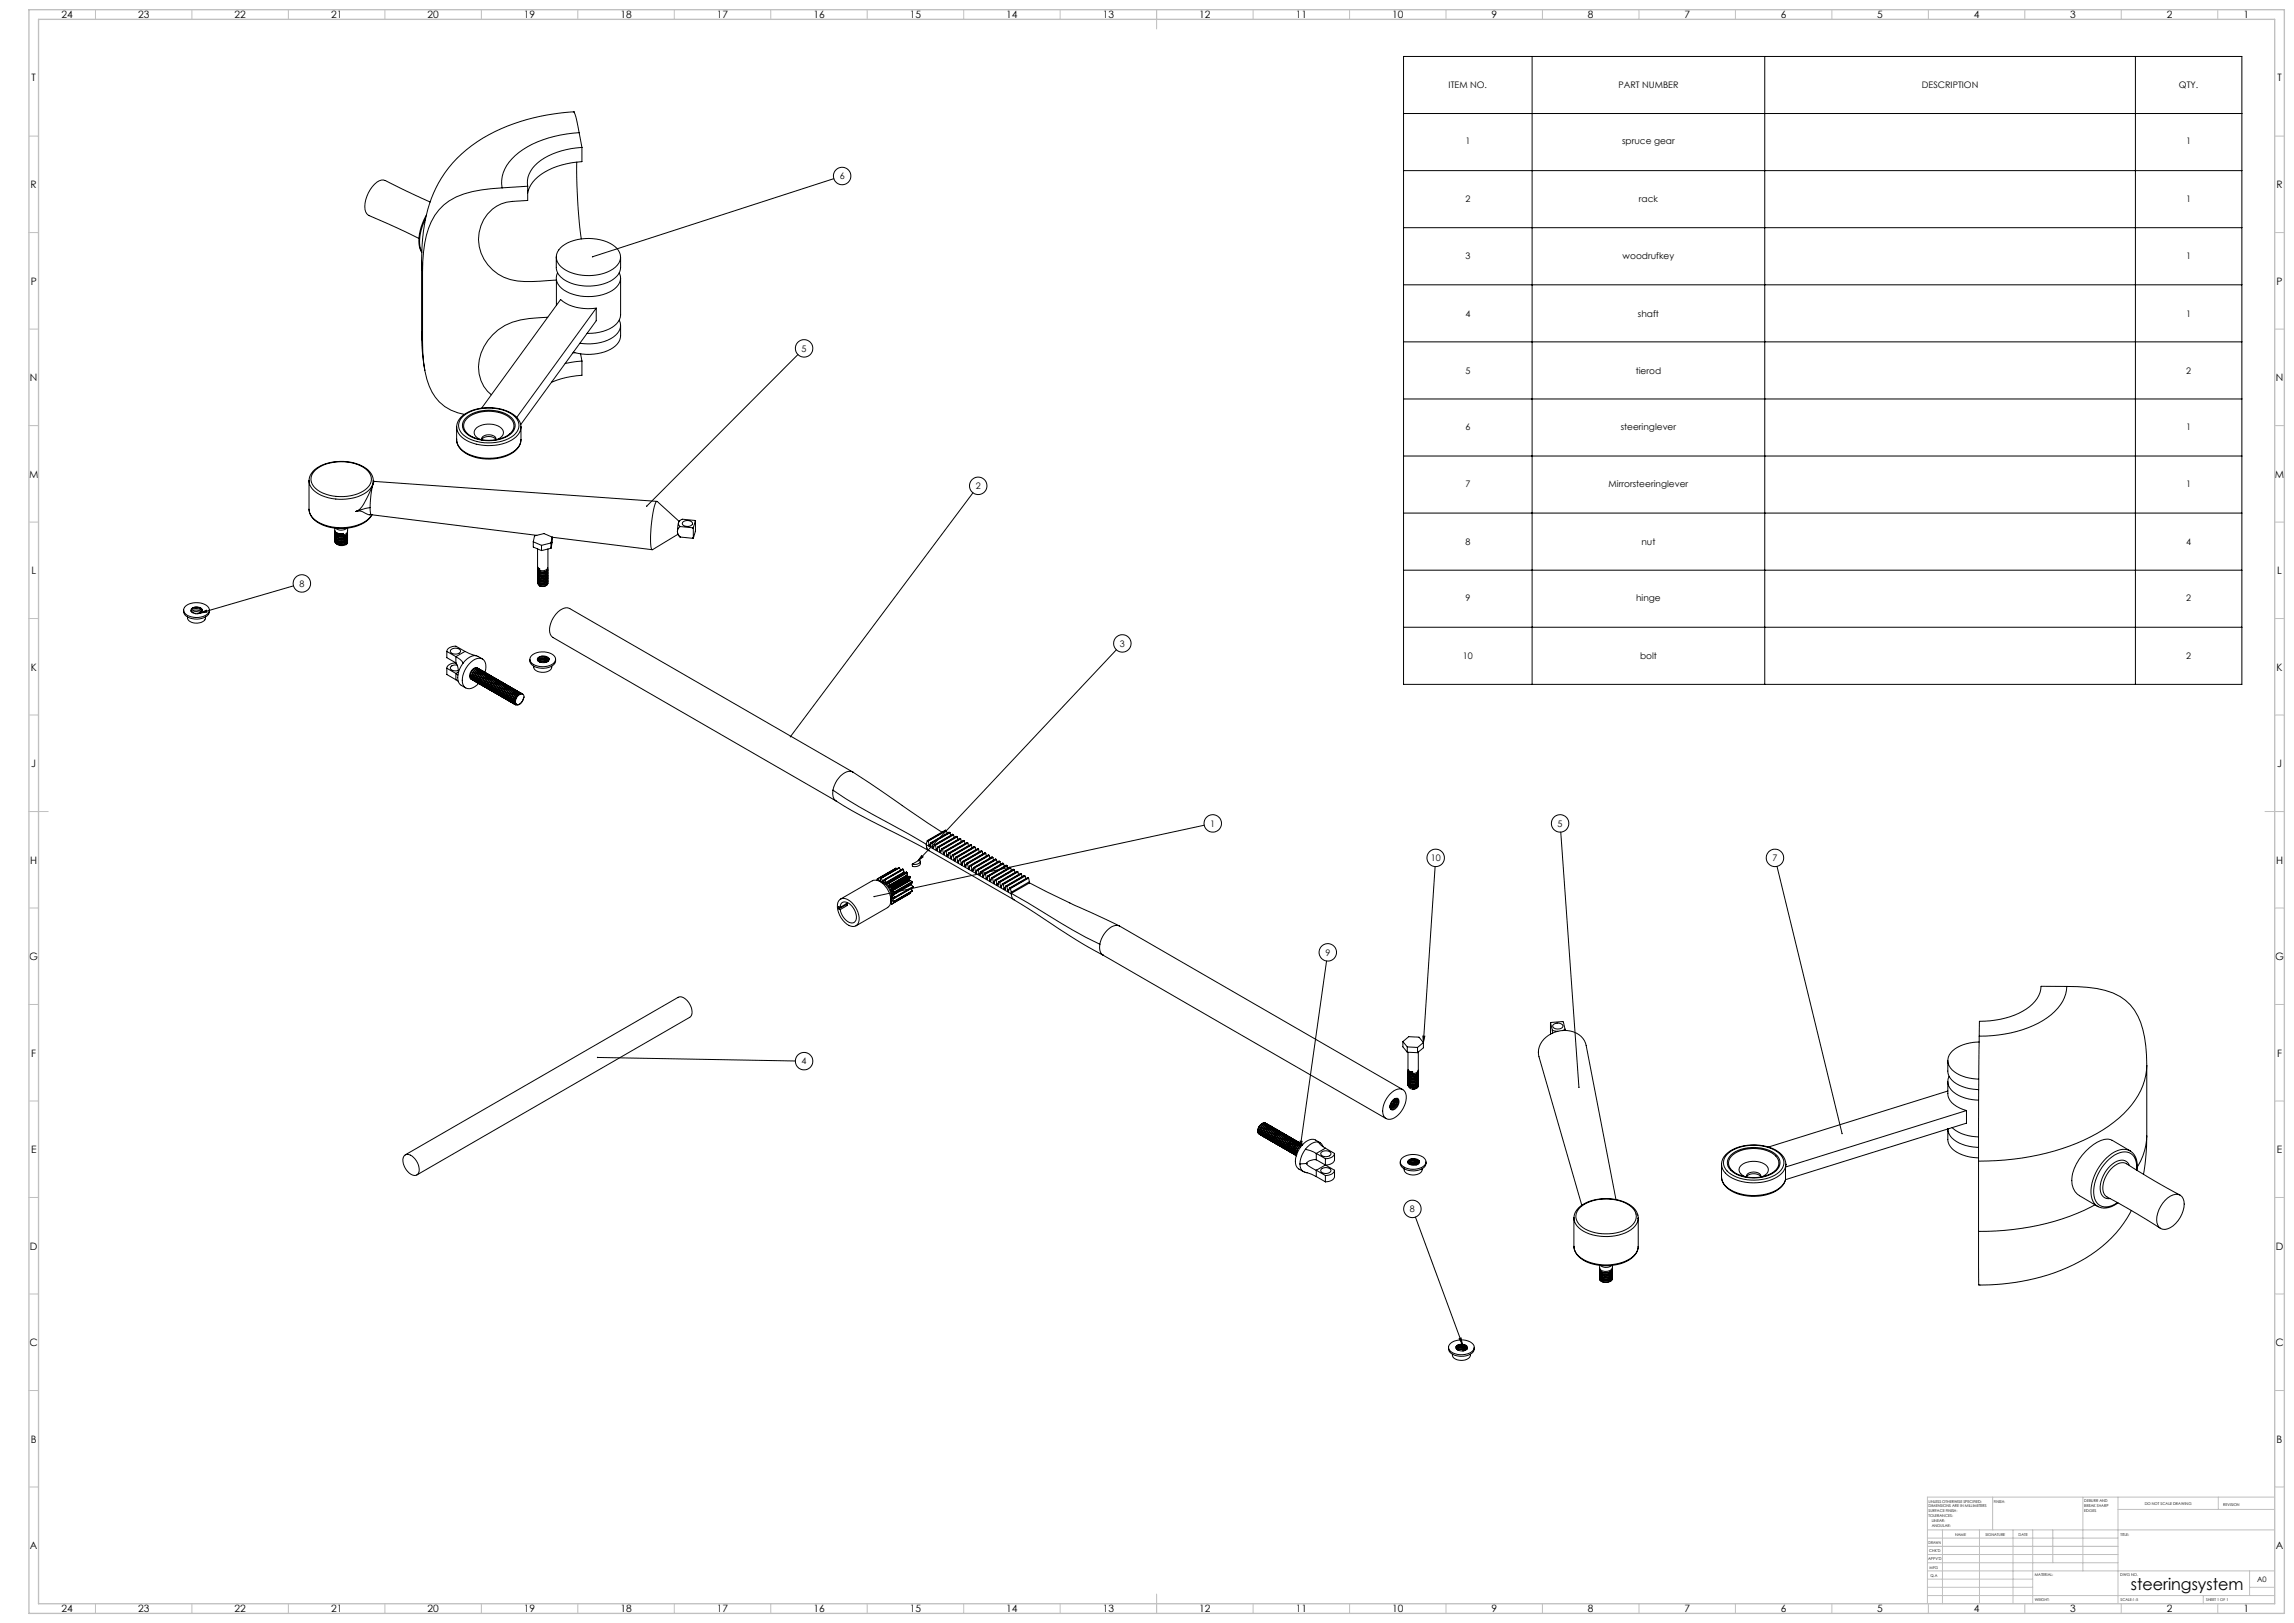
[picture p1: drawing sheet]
<svg xmlns="http://www.w3.org/2000/svg" width="1189mm" height="841mm" viewBox="0 0 1189 841" stroke-linecap="round" stroke-linejoin="round" font-family="sans-serif">
<defs><g id="words">
<text font-size="8.5" x="1104" y="824">steeringsystem</text>
<g font-size="5.3">
<text x="32" y="10">24</text>
<text x="72" y="10">23</text>
<text x="122" y="10">22</text>
<text x="172" y="10">21</text>
<text x="222" y="10">20</text>
<text x="272" y="10">19</text>
<text x="322" y="10">18</text>
<text x="372" y="10">17</text>
<text x="422" y="10">16</text>
<text x="472" y="10">15</text>
<text x="522" y="10">14</text>
<text x="572" y="10">13</text>
<text x="622" y="10">12</text>
<text x="672" y="10">11</text>
<text x="722" y="10">10</text>
<text x="773" y="10">9</text>
<text x="823" y="10">8</text>
<text x="873" y="10">7</text>
<text x="923" y="10">6</text>
<text x="973" y="10">5</text>
<text x="1023" y="10">4</text>
<text x="1073" y="10">3</text>
<text x="1123" y="10">2</text>
<text x="1163" y="10">1</text>
<text x="16" y="42">T</text>
<text x="1180" y="42">T</text>
<text x="16" y="98">R</text>
<text x="1180" y="98">R</text>
<text x="16" y="148">P</text>
<text x="1180" y="148">P</text>
<text x="16" y="198">N</text>
<text x="1180" y="198">N</text>
<text x="15" y="248">M</text>
<text x="1179" y="248">M</text>
<text x="16" y="298">L</text>
<text x="1180" y="298">L</text>
<text x="16" y="348">K</text>
<text x="1180" y="348">K</text>
<text x="16" y="398">J</text>
<text x="1180" y="398">J</text>
<text x="16" y="448">H</text>
<text x="1180" y="448">H</text>
<text x="15" y="498">G</text>
<text x="1179" y="498">G</text>
<text x="16" y="548">F</text>
<text x="1180" y="548">F</text>
<text x="16" y="598">E</text>
<text x="1180" y="598">E</text>
<text x="16" y="648">D</text>
<text x="1180" y="648">D</text>
<text x="15" y="698">C</text>
<text x="1179" y="698">C</text>
<text x="16" y="748">B</text>
<text x="1180" y="748">B</text>
<text x="16" y="803">A</text>
<text x="1180" y="803">A</text>
<text x="32" y="836">24</text>
<text x="72" y="836">23</text>
<text x="122" y="836">22</text>
<text x="172" y="836">21</text>
<text x="222" y="836">20</text>
<text x="272" y="836">19</text>
<text x="322" y="836">18</text>
<text x="372" y="836">17</text>
<text x="422" y="836">16</text>
<text x="472" y="836">15</text>
<text x="522" y="836">14</text>
<text x="572" y="836">13</text>
<text x="622" y="836">12</text>
<text x="672" y="836">11</text>
<text x="722" y="836">10</text>
<text x="773" y="836">9</text>
<text x="823" y="836">8</text>
<text x="873" y="836">7</text>
<text x="923" y="836">6</text>
<text x="973" y="836">5</text>
<text x="1023" y="836">4</text>
<text x="1073" y="836">3</text>
<text x="1123" y="836">2</text>
<text x="1163" y="836">1</text>
</g>
<g font-size="4.7">
<text x="751" y="46">ITEM NO.</text>
<text x="839" y="46">PART NUMBER</text>
<text x="996" y="46">DESCRIPTION</text>
<text x="1129" y="46">QTY.</text>
<text x="760" y="75">1</text>
<text x="841" y="75">spruce gear</text>
<text x="1133" y="75">1</text>
<text x="435" y="93">6</text>
<text x="760" y="105">2</text>
<text x="849" y="105">rack</text>
<text x="1133" y="105">1</text>
<text x="760" y="134">3</text>
<text x="841" y="134">woodrufkey</text>
<text x="1133" y="134">1</text>
<text x="760" y="164">4</text>
<text x="849" y="164">shaft</text>
<text x="1133" y="164">1</text>
<text x="415" y="182">5</text>
<text x="760" y="194">5</text>
<text x="848" y="194">tierod</text>
<text x="1133" y="194">2</text>
<text x="760" y="223">6</text>
<text x="840" y="223">steeringlever</text>
<text x="1133" y="223">1</text>
<text x="506" y="253">2</text>
<text x="760" y="252">7</text>
<text x="834" y="252">Mirrorsteeringlever</text>
<text x="1133" y="252">1</text>
<text x="760" y="282">8</text>
<text x="851" y="282">nut</text>
<text x="1133" y="282">4</text>
<text x="155" y="304">8</text>
<text x="760" y="311">9</text>
<text x="848" y="311">hinge</text>
<text x="1133" y="311">2</text>
<text x="580" y="335">3</text>
<text x="758" y="341">10</text>
<text x="850" y="341">bolt</text>
<text x="1133" y="341">2</text>
<text x="627" y="428">1</text>
<text x="807" y="428">5</text>
<text x="742" y="446">10</text>
<text x="919" y="446">7</text>
<text x="687" y="495">9</text>
<text x="415" y="551">4</text>
<text x="731" y="628">8</text>
</g>
<text font-size="3.9" x="1170" y="820">A0</text>
<g font-size="2">
<text x="1000" y="779">UNLESS OTHERWISE SPECIFIED:</text>
<text x="1033" y="779">FINISH:</text>
<text x="1080" y="778">DEBURR AND</text>
<text x="1112" y="780">DO NOT SCALE DRAWING</text>
<text x="1000" y="781">DIMENSIONS ARE IN MILLIMETERS</text>
<text x="1000" y="784">SURFACE FINISH:</text>
<text x="1080" y="781">BREAK SHARP</text>
<text x="1080" y="783">EDGES</text>
<text x="1152" y="780">REVISION</text>
<text x="1000" y="786">TOLERANCES:</text>
<text x="1001" y="789">LINEAR:</text>
<text x="1001" y="791">ANGULAR:</text>
<text x="1013" y="796">NAME</text>
<text x="1029" y="796">SIGNATURE</text>
<text x="1046" y="796">DATE</text>
<text x="1099" y="796">TITLE:</text>
<text x="1000" y="800">DRAWN</text>
<text x="999" y="808">APPV'D</text>
<text x="1000" y="804">CHK'D</text>
<text x="1000" y="813">MFG</text>
<text x="1001" y="817">Q.A</text>
<text x="1055" y="817">MATERIAL:</text>
<text x="1099" y="817">DWG NO.</text>
<text x="1055" y="830">WEIGHT:</text>
<text x="1099" y="830">SCALE:1:5</text>
<text x="1143" y="830">SHEET 1 OF 1</text>
</g>
</g></defs>
<g fill="none" stroke="#000" stroke-width=".52">
<path d="M727 29h435v326h-435zM794 29v326M915 29v326M1107 29v326M297 58l2 3 1 8M298 58a94 94 0 0 0-61 24 70 70 0 0 0-18 51v2M727 59h435M300 69a50 50 0 0 0-36 15l-2 4-2 4v5M300 69l2 7M302 76a34 34 0 0 0-27 13l-1 3v4M302 76v8a34 34 0 0 0-27 12l-1 4M260 97a51 51 0 0 0-30 9 39 39 0 0 0-11 29v6"/>
<path d="M274 96v8a26 26 0 0 0-19 4 21 21 0 0 0-6 23 21 21 0 0 0 19 15h8l12-1M274 96l-14 1M299 84l1 24 1 16M432 93l-125 40M727 88h435M221 113a21 21 0 0 0-2 18M221 112a21 21 0 0 0-2 19M223 105l-21-10a6 6 0 0 0-9 2 14 14 0 0 0-3 14l27 13M727 118h435M219 135v6M219 135v37M288 133v6a11 11 0 0 0 10 8 22 22 0 0 0 23-5 13 13 0 0 0 1-9"/>
<path d="M290 128a24 24 0 0 1 30 1 7 7 0 0 1-4 11 24 24 0 0 1-26-3 6 6 0 0 1 0-9zM219 141v36M288 145v13M289 141l-1 4M309 160a23 23 0 0 1-18-5l-41 57M309 160l-41 56M309 160v6l-39 54M321 141a7 7 0 0 1-5 10 24 24 0 0 1-26-3l-2-3M322 144v19a11 11 0 0 1-9 9l-9 1M727 148h435M219 172v10l1 10M219 172v5"/>
<path d="M219 177a50 50 0 0 0 7 29 23 23 0 0 0 15 9M284 164a42 42 0 0 0-26 7 22 22 0 0 0-5 32l2 2M321 166a7 7 0 0 1-5 10 26 26 0 0 1-15 2M322 169a13 13 0 0 1-1 8 22 22 0 0 1-24 6M727 177h435M298 183h-1M301 183l1 4M302 187l-9 1M302 187v7l-8 2-8 2M414 184l-79 78M240 216a23 23 0 0 1 27 0 7 7 0 0 1-3 11 23 23 0 0 1-25-3 6 6 0 0 1 1-8zM242 216a19 19 0 0 1 24 1 6 6 0 0 1-4 10 19 19 0 0 1-21-4l-1-2v-2z"/>
<path d="M242 217a18 18 0 0 1 24 1 6 6 0 0 1-4 8 18 18 0 0 1-21-3l-1-3zM727 207h435M237 221a11 11 0 0 0 10 9 21 21 0 0 0 22-6l1-3v7M237 221v7a11 11 0 0 0 9 8 22 22 0 0 0 23-5l1-3M237 228a11 11 0 0 0 10 9 22 22 0 0 0 22-5l1-4M249 228a4 4 0 0 1-3-4 4 4 0 0 1 3-3 10 10 0 0 1 12 2l-1 3-2 2M250 228a5 5 0 0 1 7 0 4 4 0 0 0-7-2v2M270 221a11 11 0 0 0-10-9 22 22 0 0 0-22 5l-1 4M727 236h435M160 249a11 11 0 0 0 10 9 22 22 0 0 0 23-6v-3h1M160 249v15M160 249a11 11 0 0 1 11-9 21 21 0 0 1 21 5l1 3v3"/>
<path d="M164 243a23 23 0 0 1 27 1 6 6 0 0 1-3 10 22 22 0 0 1-25-2 6 6 0 0 1 1-9zM193 251l-1 12M193 251l1-2 147 11M193 251v1a36 36 0 0 1-7 12l-2 1M341 260a5 5 0 0 0-2 5 43 43 0 0 0-1 20l13-8M341 260l11 10M504 255l-94 127M160 264a11 11 0 0 0 10 9 22 22 0 0 0 23-6 21 21 0 0 1-24 6 10 10 0 0 1-9-9zM173 274v1M173 276h.1M173 277h.1M173 278h.1"/>
<path d="M173 279h.1M173 280h.1M174 275a3 3 0 0 0 4 1v1M174 275h-1a3 3 0 0 0 5 2M175 276l3 1M178 277h.1M178 276v1M180 274a5 5 0 0 1-6 0M180 280a3 3 0 0 1-3 2 3 3 0 0 1-4-2h1M180 279a3 3 0 0 1-3 3 3 3 0 0 1-4-2l1-1M180 278a3 3 0 0 1-3 3 3 3 0 0 1-4-2l1-1M180 277a3 3 0 0 1-3 3 3 3 0 0 1-4-2h1"/>
<path d="M180 276a3 3 0 0 1-3 3 3 3 0 0 1-4-2h1M180 276a4 4 0 0 1-3 2 4 4 0 0 1-4-2h1M180 279a4 4 0 0 1-6 1M180 279a4 4 0 0 1-6 0M180 278a4 4 0 0 1-6 0M180 277a4 4 0 0 1-6 0M180 276a4 4 0 0 1-6 0M180 275a4 4 0 0 1-6 1M180 274v1M180 276h.1M180 277h.1M180 278h.1"/>
<path d="M180 278v1M180 279h.1M184 265a11 11 0 0 1 8 2h1M192 263v4M192 263l-8 2M192 267l86 10M286 278l52 7M286 278l-4-2-5 2-1 3M286 278v3M286 278v6M351 275v2l2 1M351 275l2 3"/>
<path d="M352 271l-1 4M352 271l1 2M352 270v1M352 270h.1M353 273l-2 2M353 278l6 1M353 273h6M354 270a3 3 0 0 1 5 2 3 3 0 0 1-5-1zM359 273v1M359 279h.1M359 274v5M359 273h.1"/>
<path d="M360 270h.1M360 270l-6-1-2 2M360 270l-1 3M360 270v5l-1 4M727 266h435M173 280v1M174 282l2 1 3-1M179 282h.1M180 280l-1 2M180 280a4 4 0 0 1-6 1M180 281l-1 1M180 280h.1"/>
<path d="M180 281h.1M276 281l5 2M276 281v2l5 2M279 284v10l1 1M279 294h.1M279 295h.1M279 296h.1M279 294v1h1M279 295h1M281 283v2M284 299a2.9 2.9 0 0 1-2 2 2.9 2.9 0 0 1-3-1M284 298a2.7 2.7 0 0 1-3 3 2.7 2.7 0 0 1-2-2"/>
<path d="M284 298a2.7 2.7 0 0 1-3 2 2.7 2.7 0 0 1-2-2M284 297a2.7 2.7 0 0 1-3 2 2.7 2.7 0 0 1-2-2M284 296a2.7 2.7 0 0 1-3 2 2.7 2.7 0 0 1-2-2M284 295a2.7 2.7 0 0 1-3 2 2.7 2.7 0 0 1-2-1M284 294a2.7 2.7 0 0 1-3 2 2.7 2.7 0 0 1-2-1M284 297a3 3 0 0 1-3 2 3 3 0 0 1-2-1M284 296a3 3 0 0 1-3 2 3 3 0 0 1-2-1M284 296a3 3 0 0 1-5 0M284 295a3 3 0 0 1-5 0M284 300a3 3 0 0 1-5 0M284 299a3 3 0 0 1-5 0M284 298a3 3 0 0 1-3 2 3 3 0 0 1-2-2"/>
<path d="M284 284v10a3 3 0 0 1-5 0M284 295h.1M284 296h.1M284 297h.1M286 281l-5 2M286 281v3M286 284l-5 1M727 295h435M95 316a5 5 0 0 0 7 5 5 5 0 0 0 7-5M96 314a9 9 0 0 1 12 2 6 6 0 0 1-8 4 4 4 0 0 1-4-5zM97 320a5 5 0 0 0 9 2l1-2M99 317a4 4 0 0 1 5 0"/>
<path d="M99 315v1a2.7 2.7 0 0 0 4 2h1M99 315a4 4 0 0 1 6 1M100 317h2l2 1M103 318h.1M103 315l2 1-1 2M103 315h-2h-2M103 315l2 1-1 1-2 1M104 318l3-2v1zM104 317a3 3 0 0 0-5 0M152 304l-48 14M279 302h.1M279 302l1 2"/>
<path d="M284 302a2.7 2.7 0 0 1-4 2M284 301a2.7 2.7 0 0 1-3 2 2.7 2.7 0 0 1-2-2M284 300a2.7 2.7 0 0 1-3 2 2.7 2.7 0 0 1-2-1M284 302a2.9 2.9 0 0 1-4 2M284 301a3 3 0 0 1-5 1M284 300a3 3 0 0 1-5 1M232 338a4 4 0 0 1 4-3l5 3M232 338v3l4 3M232 338l4 2M234 337a3 3 0 0 1 5 1 3 3 0 0 1-6-1zM241 338l6 2M241 338l-5 2"/>
<path d="M246 340h1M247 340l-4 1-3 3M247 340l3 1M276 340a9 9 0 0 1 12 1 6 6 0 0 1-8 4 4 4 0 0 1-5-5zM579 337l-103 109M727 325h435M232 346v4l4 2M232 346l4 3M236 344l2 4M236 340l4 4M236 349l1 1M236 344a4 4 0 0 0-4 2"/>
<path d="M236 340v4M236 349v3M236 352l2 1M237 345a2.2 2.2 0 0 0-2 0 2.2 2.2 0 0 0-1 2l1 1 3-1M238 348l-2 1M240 344a10 10 0 0 0-2 10l3 2M245 353h.1M246 353h.1M247 353h.1M247 354h.1M248 346a4 4 0 0 0-4 2 4 4 0 0 0 1 4M248 346a4 4 0 0 0-4 6h1"/>
<path d="M248 354h.1M248 354a5 5 0 0 1-8 1 11 11 0 0 1 9-14 5 5 0 0 1 2 7 4 4 0 0 0-3 2 4 4 0 0 0 1 4M248 347a4 4 0 0 0-3 6M248 347h.1M249 347a3 3 0 0 0-4 3v2l1 1M249 355h.1M249 347a4 4 0 0 0-3 6M250 347a4 4 0 0 0-3 6M250 347h.1M250 348v-1a4 4 0 0 0-3 7M250 355h.1M250 348a4 4 0 0 0-3 6"/>
<path d="M251 348a4 4 0 0 0-4 4l1 2M251 354v2M251 348a4 4 0 0 0-3 6M252 356h.1M252 349a4 4 0 0 0-3 6M252 349h.1M252 349a4 4 0 0 0-4 5l1 1M253 349a4 4 0 0 0-4 2 4 4 0 0 0 1 4M253 349a3 3 0 0 0-4 2 3 3 0 0 0 1 4M253 357h.1M253 349a4 4 0 0 0-3 6M253 349h.1"/>
<path d="M254 350a4 4 0 0 0-4 5l1 1M254 350a4 4 0 0 0-3 2 4 4 0 0 0 0 4M254 350a3 3 0 0 0-3 2 3 3 0 0 0 0 4M254 358h.1M255 350a4 4 0 0 0-3 6M255 350h.1M255 351a3 3 0 0 0-4 3v2h1M255 351a4 4 0 0 0-3 2 4 4 0 0 0 0 4M256 351a4 4 0 0 0-4 2 4 4 0 0 0 0 4h1M256 357v1M256 351a4 4 0 0 0-3 6M256 351h.1"/>
<path d="M256 351a3 3 0 0 0-4 5l1 1M257 351a4 4 0 0 0-4 3 4 4 0 0 0 1 3M257 352a1.8 1.8 0 0 0-3 1 2.9 2.9 0 0 0 0 5M257 352a4 4 0 0 0-3 6M258 352a3 3 0 0 0-4 2 3 3 0 0 0 1 4M258 352a4 4 0 0 0-3 6M258 353a3 3 0 0 0-4 3l1 2h1M259 353a4 4 0 0 0-3 2 4 4 0 0 0 0 4M259 353a4 4 0 0 0-4 5l1 1M260 353a4 4 0 0 0-3 6M260 353a4 4 0 0 0-4 5l1 1M260 354a4 4 0 0 0-3 2 4 4 0 0 0 0 3"/>
<path d="M261 354a4 4 0 0 0-4 4v1l1 1M261 354a4 4 0 0 0-3 2 4 4 0 0 0 0 4M261 354a4 4 0 0 0-4 5l1 1M262 354a4 4 0 0 0-4 2 4 4 0 0 0 1 4M262 355a2.1 2.1 0 0 0-3 1l-1 3 1 1M262 355a4 4 0 0 0-3 6M263 355h-1a4 4 0 0 0-2 6M263 355a4 4 0 0 0-3 2 4 4 0 0 0 0 4M263 355a3 3 0 0 0-4 4l1 1 1 1M264 356a4 4 0 0 0-3 5M264 356h.1M264 356a4 4 0 0 0-4 1 4 4 0 0 0 1 4v1"/>
<path d="M265 356a4 4 0 0 0-4 2 4 4 0 0 0 1 4M265 356a4 4 0 0 0-3 6M265 356h.1M266 357h-2a4 4 0 0 0-1 5M266 357a4 4 0 0 0-3 2 4 4 0 0 0 0 4M266 357h-1l-2 1a3 3 0 0 0 0 5M267 357a4 4 0 0 0-3 6M267 357h.1M267 357a4 4 0 0 0-4 2 4 4 0 0 0 1 4M267 358a4 4 0 0 0-3 6M268 358a2.3 2.3 0 0 0-4 2 2.6 2.6 0 0 0 1 4M268 358a4 4 0 0 0-3 6"/>
<path d="M268 358h.1M268 358a4 4 0 0 0-3 2 4 4 0 0 0 0 4h1M269 358a4 4 0 0 0-3 6M269 358h.1M269 359a2.7 2.7 0 0 0-4 2v2l1 2M269 360l-2 2v3M269 359a4 4 0 0 0-2 6M269 359h.1M270 359a4 4 0 0 0-4 4l1 2M270 359a4 4 0 0 0-3 6M270 359h.1M270 360a2.7 2.7 0 0 0-3 1v2a1.8 1.8 0 0 0 0 2 1.8 1.8 0 0 0 2 0l2-2v-2"/>
<path d="M271 360h-1l-2 1M275 342a5 5 0 0 0 7 4 5 5 0 0 0 6-4M277 345a5 5 0 0 0 8 2l1-2M279 342a4 4 0 0 1 5 0 4 4 0 0 0-5 0zM279 342a4 4 0 0 1 5 1l-3-1-2 1M279 343h2h2M280 340h2l3 1M280 340l-1 1v2M280 340a3 3 0 0 1 4 2l-1 1M280 343h3M284 342a3 3 0 0 0-3-2 3 3 0 0 0-2 2v1M285 341v1a2.4 2.4 0 0 1-4 1h-2"/>
<path d="M285 341v1M261 362h.1M262 362h.1M264 363h.1M264 364h.1M266 364h.1M267 365h.1M268 361a2.3 2.3 0 0 0-1 2 2.3 2.3 0 0 0 2 2 4 4 0 0 0 2-4M268 361a1.8 1.8 0 0 1 2-2 1.8 1.8 0 0 1 2 2h-1M432 409a10 10 0 0 1 10-9l46 31M432 409a5 5 0 0 0 1 6l12 7 37 19M432 409l13 9 35 19"/>
<path d="M442 400l-147-85a7 7 0 0 0-8 5 7 7 0 0 0 0 10l146 85M480 438v1l2 2M480 438l44 25M480 437v1M481 436l-1 1M481 436h.1M481 436l1 2M482 438h.1M482 437v1M482 437h1M483 437h.1M483 437v2"/>
<path d="M483 439h.1M483 439l1 1M484 440h.1M484 439v1M484 439h-1M484 438l-1 1M484 438v2M484 438h1M485 438h.1M485 438v2M485 440h.1M486 440h-1"/>
<path d="M486 439v2M486 439h.1M486 439h1M487 439v2M488 440v2M488 440h.1M488 440h1M490 430h1M490 430l-9 6M491 430v2M491 430l-10 6M492 431h.1"/>
<path d="M492 431l-10 6M492 431l-9 6M492 431l1 2M494 432v1M494 432l-10 6M494 432l-9 6M494 433l1 1M494 433l-9 5M496 433v1M496 433l-10 6M496 434v1M496 434l-9 5"/>
<path d="M498 435h.1M498 435l-10 5M498 435v1M498 435l-9 5M500 436h.1M500 436l-10 5M500 436v1M501 437h1M501 437l-9 5M502 437v1M502 437l-10 5M503 438h1"/>
<path d="M503 438l-9 5M504 438v1M504 438l-10 5M505 439h.1M505 439l-10 5M505 439l-9 5M505 439l1 1M507 440h.1M507 440l-10 5M507 440l-9 5M624 428l-171 37M809 431l9 132"/>
<path d="M455 455v1M455 456h-1M455 455h.1M455 455l1 1M456 456h.1M456 455v2M456 455h1M456 457h2M456 457h.1M457 457h-1M457 457a8 8 0 0 1 5 9M457 455v1"/>
<path d="M457 456l1 1M458 457h.1M458 457l1 1M458 456v1M458 456h-1M458 456h1M459 456h.1M459 456v1M459 458h.1M459 457v1M459 458l2 1M460 458h-1"/>
<path d="M460 457v1M460 457l1 1M460 457h.1M461 458h.1M461 459h.1M461 459v1M461 458v1M461 460l1 1M461 460h.1M462 460h-1M462 460h.1M464 450l-9 5"/>
<path d="M464 450h1M466 450h.1M466 450l-10 5M466 450l1 1M466 450l-9 5M468 450v1M468 450l-10 6M468 450l-9 6M468 451l1 1M468 451l-9 5M469 452h.1M469 452l-10 5"/>
<path d="M469 452l-10 6M470 452h.1M470 452l-11 6M470 452l-10 5M470 454h.1M470 452l-9 6M470 454l-9 5M470 453l-9 6M470 453v1M470 452v1M470 454h1M470 454l-9 6"/>
<path d="M471 454h1M471 454l-10 6M471 456h.1M471 456l-9 5M471 456h1M471 456l-9 6M471 455v1M471 455l-9 6M472 456l-10 6M472 456h.1M472 454h.1M472 454l-10 6"/>
<path d="M472 454v1M472 456l1 1M472 455h-1M472 458h.1M472 455l-10 5M472 458l-9 6M472 458l1 1M473 457h.1M473 457l-10 5M473 448l4-2a2 2 0 0 1-1 2 2 2 0 0 1-2 0zM473 457l-10 6M473 457l-11 6"/>
<path d="M473 459v1M473 460l-9 5M473 459l-9 6M477 446a2.6 2.6 0 0 1-1 3 2.6 2.6 0 0 1-3 0v-1M478 443v1l-2 2zM482 441l44 25M485 440v1M485 441h1M486 441h.1M486 440l-1 1M487 441h.1M487 441v1"/>
<path d="M487 442h.1M488 442h-1M488 441l-1 1M488 441h-1M489 440v2M489 442h.1M489 442v1M489 443h.1M490 442h-1M490 441l-1 2M490 441h.1M490 441l1 2"/>
<path d="M491 443v1M491 444h.1M491 443h.1M492 442l-1 2M492 442h.1M492 442l1 2M493 444v1M493 445h.1M493 444h.1M494 443l-1 1M494 443h.1M494 443v2"/>
<path d="M494 445l1 1M495 446h.1M495 445v1M495 445h-1M495 444v2M495 444h1M496 444h.1M496 444v2M496 446v1M496 447h1M497 447h.1M497 446l-1 1"/>
<path d="M497 446h-1M497 445v2M497 445h1M498 445v1M498 446v1M498 447v1M498 448h.1M498 448h1M499 448h.1M499 448h-1M499 447h-1M499 446v2"/>
<path d="M499 446h.1M499 446l1 1M500 447v1M500 448v1M500 449h.1M501 449h-1M501 448h-1M501 447v2M501 447h.1M501 447v1M501 448l1 2M502 450h.1"/>
<path d="M503 449l-1 1M503 448l-1 2M503 448v1M503 449h.1M503 449l1 2M504 451h.1M504 450v1M505 449l-1 2M505 449v1M505 450h.1M505 450l1 2M506 452h.1"/>
<path d="M506 451v1M507 451l-1 1M507 451h.1M507 451v2M507 440l1 1M507 440l-9 6M507 453h1M508 453h.1M508 452l-1 1M508 452v1M508 452h1M509 452h.1"/>
<path d="M509 441h.1M509 441l-10 5M509 452v2M509 441v2M509 441l-9 6M509 454h.1M509 454l1 1M510 454v1M510 454h.1M510 454h-1M510 453l-1 1M510 453v1"/>
<path d="M510 453h.1M510 453h1M511 442h.1M511 442l-10 5M511 453v2M511 442v2M511 442l-10 6M511 455h.1M511 455v1M511 456h.1M512 456h-1M512 455l-1 1"/>
<path d="M512 455h-1M512 454l-1 1M512 454v2M512 454h.1M512 454h1M513 443h.1M513 443l-10 5M513 443l-10 6M513 454v2M513 443v2M513 456h.1M513 456v1"/>
<path d="M513 457h.1M514 456l-1 1M514 456h-1M514 455l-1 2M514 455h.1M514 444h1M514 444l-9 5M514 444l-9 6M514 455l1 2M515 444v2M515 444l-10 6M515 457h.1"/>
<path d="M515 457v1M515 458h.1M516 457h-1M516 456l-1 1M516 456h.1M516 445h.1M516 445l-9 6M516 456l1 2M516 445l1 2M517 458h.1M517 458v1M517 459h.1"/>
<path d="M518 457l-1 2M518 457h.1M518 446h.1M518 446l-10 6M518 446l-9 6M518 457l1 2M518 446l1 2M519 459v1M519 460h.1M519 459h.1M520 458l-1 2M520 458h.1"/>
<path d="M520 447v1M520 447l-10 6M520 458v2M520 448v1M520 448l-9 5M521 460h-1M521 459v1M521 459h1M522 459h.1M522 448v1M522 448l-10 6M522 459v2"/>
<path d="M522 449v1M522 449l-9 5M524 450h.1M524 450l-10 5M524 450v1M525 451h1M525 451l-9 5M526 451v1M526 451l-10 5M527 452h1M527 452l-9 5M528 452v1"/>
<path d="M528 452l-10 5M529 453h.1M529 453l-9 5M529 453l1 1M531 454h.1M531 454l-10 5M531 454l-9 5M531 454l1 1M533 455h.1M533 455l-10 5M533 455l1 2M533 455l-9 5"/>
<path d="M534 457l-10 5M534 457h.1M534 457l20 11M534 457l-10 6M744 449l-6 91M921 449l34 138M435 471h1M435 466a6 6 0 0 1 8 4 7 7 0 0 1 0 10 10 10 0 0 1-9-12zM435 470a2.8 2.8 0 0 1 3-3 2.8 2.8 0 0 1 3 2 7 7 0 0 1 2 9 6 6 0 0 1-7-7M435 470v1M436 466l16-10a5 5 0 0 1 6 2 8 8 0 0 1 2 12l-16 10M439 468v1"/>
<path d="M439 469l-4 2M439 469h.1M439 469v-1l-4 2M439 469l-3 2M462 468h.1M462 461v1M462 461h.1M462 466h.1M462 467v1M462 462v1M462 462h.1M462 466l1 1"/>
<path d="M462 466v1M462 462h1M462 463h.1M462 465v1M462 465h.1M462 467h.1M462 463v2M462 460v1M462 463l1 1M462 466h1M463 465h-1M463 465h1"/>
<path d="M463 464h.1M463 463h-1M463 466v1M463 464l1 1M463 465l-1 1M463 462v1M463 467h.1M464 465l-1 1M464 465h.1M472 463h.1M472 463l-10 5M472 460l1 2"/>
<path d="M473 462h.1M473 462l-10 5M520 460v1M520 461h1M521 461h.1M521 460v1M521 460l-1 1M522 461v1M522 462h.1M522 462h1M523 462h.1M523 462h-1"/>
<path d="M523 461l-1 1M523 461h-1M523 460v2M523 460h.1M523 460h1M524 460v2M524 462v1M524 463l32 19 14 7M524 463l1 2 1 1M524 463h.1M526 466l33 21 13 8M554 468l26 12a9 9 0 0 0-10 8v1"/>
<path d="M580 480l147 85M570 489a5 5 0 0 0 2 6M572 495l146 85M688 498l-14 97M1071 511a54 54 0 0 1 28 5 31 31 0 0 1 13 26l1 10M1071 511a25 25 0 0 1-17 20 67 67 0 0 1-28 6M1071 511h-13a17 17 0 0 1-12 14 48 48 0 0 1-20 4v8M727 540l3-3h5l3 3M727 540l2 2M727 540v2l2 3M737 537h1v3zM804 530l6-1 1 4"/>
<path d="M804 530v6M804 530l1 4M805 534h2M805 534v1M805 531a2.7 2.7 0 0 1 3-1 2.7 2.7 0 0 1 2 2 3 3 0 0 1-5-1zM811 533l-1 1M811 533v1M1026 540a17 17 0 0 0-16 8 9 9 0 0 0 7 10l9 1M1026 537l-1 65M310 548l102 2M729 542l6 1M729 542v3"/>
<path d="M729 545h6M730 545v9l2 1v1h-2v-1M730 558h.1M730 559h.1M730 560h.1M731 555l1 1M735 543v2M735 560a2.7 2.7 0 0 1-2 2 2.7 2.7 0 0 1-3-2M735 558a2.7 2.7 0 0 1-2 2 2.7 2.7 0 0 1-3-1M735 556a2.7 2.7 0 0 1-2 2 2.7 2.7 0 0 1-3-2M735 559a2.7 2.7 0 0 1-2 2 2.7 2.7 0 0 1-3-2M735 557a2.7 2.7 0 0 1-2 2 2.7 2.7 0 0 1-3-1"/>
<path d="M735 556a2.7 2.7 0 0 1-2 3 2.7 2.7 0 0 1-3-2M735 555a2.7 2.7 0 0 1-2 2 2.7 2.7 0 0 1-3-2M735 559a3 3 0 0 1-5 1M735 559a3 3 0 0 1-5 0M735 558a3 3 0 0 1-5 0M735 557a3 3 0 0 1-5 0M735 556a3 3 0 0 1-5 0M735 555a3 3 0 0 1-5 1M735 555a3 3 0 0 1-5 0M735 545v10M735 555h.1M735 556h.1"/>
<path d="M735 557h.1M735 558h.1M735 559h.1M738 540l-3 3M738 540v3l-3 2M1010 550v5a11 11 0 0 0 9 9l7 1M1010 558a7 7 0 0 0 5 10l5 1 6 1M1113 552a42 42 0 0 1-23 33 123 123 0 0 1-65 17M1113 552v37M720 567a5 5 0 0 1 8-1 11 11 0 0 1-8 14 5 5 0 0 1-3-7l1-3zM720 574l3-2v-3v3l-3 2M721 573h-1"/>
<path d="M721 572h.1M722 570a1.9 1.9 0 0 1 2-1 1.9 1.9 0 0 1 1 3 3 3 0 0 1-4 3v-2zM722 570l-1 3M723 570l-1 1-1 2M723 569l-1 2-1 2M723 569a1.9 1.9 0 0 1 1 2 1.9 1.9 0 0 1-1 2l-1 1h-1h1l1-1a2.7 2.7 0 0 0 1-4M724 569a4 4 0 0 1-3 6M730 561h.1M730 563l1 1h1M735 562v2h-3M735 561a2.7 2.7 0 0 1-2 3 2.7 2.7 0 0 1-3-2M735 561a2.7 2.7 0 0 1-2 2 2.7 2.7 0 0 1-3-2"/>
<path d="M735 563l-1 1h-2M735 562a3 3 0 0 1-5 0M735 561a3 3 0 0 1-5 0M735 560a3 3 0 0 1-5 1M735 560h.1M735 561h.1M735 562h.1M735 563h.1M1010 560v7a10 10 0 0 0 7 8h2M1010 565l-93 29M1019 575l-94 30M1019 575v7l-94 29"/>
<path d="M210 599a6 6 0 0 1 7 5 3 3 0 0 1 0 3 3 3 0 0 1-3 2 8 8 0 0 1-4-10zM210 598l141-81a7 7 0 0 1 8 7v2l-2 1-141 82M653 584l-1 2M653 584l-1 2v1M654 583l-1 1M656 590h.1M656 582h-1a5 5 0 0 0-3 5l1 1M656 582a4 4 0 0 0-3 2 4 4 0 0 0 0 4M657 582l-2 1-2 1v3l1 1M657 582h.1M657 583a4 4 0 0 0-4 1 4 4 0 0 0 1 4M657 590h.1"/>
<path d="M657 583h-1l-2 2v2v2M658 583a4 4 0 0 0-4 2 4 4 0 0 0 1 4M658 583h-1a4 4 0 0 0-2 6M658 583h.1M658 583a4 4 0 0 0-3 2 4 4 0 0 0 0 4M659 591h.1M659 584h-2l-1 1a4 4 0 0 0 0 5M659 584h.1M659 584a3 3 0 0 0-3 2 3 3 0 0 0 0 4M659 584a4 4 0 0 0-2 6M660 584a4 4 0 0 0-4 2 4 4 0 0 0 1 4M660 592h.1"/>
<path d="M660 584a4 4 0 0 0-3 6M660 584h.1M660 585a3 3 0 0 0-3 2 3 3 0 0 0 1 3M661 585a4 4 0 0 0-3 6M661 585h.1M661 585a3 3 0 0 0-3 2 3 3 0 0 0 0 4M661 593h.1M662 585a4 4 0 0 0-3 6M662 585h.1M662 585a3 3 0 0 0-4 2 3 3 0 0 0 1 4M662 586a4 4 0 0 0-3 2 4 4 0 0 0 0 4M663 586a3 3 0 0 0-4 2 3 3 0 0 0 1 4"/>
<path d="M663 587l-2 1a2.9 2.9 0 0 0 0 4M663 594h.1M663 586a4 4 0 0 0-3 6M663 586h.1M663 586a3 3 0 0 0-3 2 3 3 0 0 0 0 4M664 587h.1M664 594h.1M664 586a4 4 0 0 0-3 6M664 587a3 3 0 0 0-4 2 3 3 0 0 0 1 4M664 587a4 4 0 0 0-3 2 4 4 0 0 0 0 4M665 587a3 3 0 0 0-4 2 3 3 0 0 0 1 4M665 595h.1"/>
<path d="M665 587a4 4 0 0 0-3 6M665 587a3 3 0 0 0-3 2 3 3 0 0 0 0 4M666 595h.1M666 588a4 4 0 0 0-3 6M666 588h.1M666 588a3 3 0 0 0-3 2 3 3 0 0 0 0 4M666 596h.1M667 588a4 4 0 0 0-3 6M667 588a3 3 0 0 0-4 2 3 3 0 0 0 1 4M667 588h.1M667 589a3 3 0 0 0-3 2 3 3 0 0 0 1 4M668 596h.1"/>
<path d="M668 589a4 4 0 0 0-3 6M668 589a3 3 0 0 0-3 2 3 3 0 0 0 0 4M669 589a4 4 0 0 0-3 6M669 589h.1M669 590a3 3 0 0 0-4 1 3 3 0 0 0 1 4M669 590a2.3 2.3 0 0 0-3 1v3v2M670 590a3 3 0 0 0-4 2 3 3 0 0 0 1 4M670 591l-2 2v2M670 590a4 4 0 0 0-3 6M670 590a3 3 0 0 0-3 2 3 3 0 0 0 0 4M671 591a4 4 0 0 0-3 5M671 591a4 4 0 0 0-3 2 4 4 0 0 0 0 4"/>
<path d="M672 591a3 3 0 0 0-4 3v2l1 1M672 591a4 4 0 0 0-4 2 4 4 0 0 0 0 4h1M672 591a4 4 0 0 0-3 2 4 4 0 0 0 0 4M672 592a3 3 0 0 0-3 1 3 3 0 0 0 1 4M673 593l-2 1-1 3M673 592a4 4 0 0 0-3 6M673 592a3 3 0 0 0-3 2 3 3 0 0 0 0 4M674 592a4 4 0 0 0-3 6M674 592a4 4 0 0 0-4 2 4 4 0 0 0 1 4M674 591h1l-1 4zM674 593a2.9 2.9 0 0 0-3 1l-1 3 1 2M675 593a4 4 0 0 0-4 2 4 4 0 0 0 1 4"/>
<path d="M675 593a4 4 0 0 0-3 6M675 593h.1M675 593a5 5 0 0 0-3 5M675 593a4 4 0 0 0-3 2 4 4 0 0 0 0 4M677 596l-2 3-1 4M677 596l5 2M682 598l5 2M682 598v3M683 592l-3 1-3 3M683 592l4 3M683 592l2 1 1 1M684 592a6 6 0 0 0-10 2 9 9 0 0 0-1 12l3 1"/>
<path d="M685 597a3 3 0 0 1 5 1 2.8 2.8 0 0 1-3 1 2.8 2.8 0 0 1-2-2zM687 595l5 3M687 595l-5 3M692 598a4 4 0 0 1-5 2M692 598v3a4 4 0 0 1-5 3M895 598a22 22 0 0 1 28 1 7 7 0 0 1-3 10 22 22 0 0 1-26-3l-1-3 1-3zM897 598a19 19 0 0 1 25 2 6 6 0 0 1-5 9 19 19 0 0 1-21-4l-1-3 1-2zM898 598a18 18 0 0 1 23 2 6 6 0 0 1-4 8 18 18 0 0 1-20-3l-1-3 1-2zM1012 584a20 20 0 0 0 13 5M1025 595a16 16 0 0 1-15-8v-2v5a11 11 0 0 0 9 9l6 1M1095 591a9 9 0 0 0-10 2 24 24 0 0 0-11 21 8 8 0 0 0 4 6l9 5M1095 591l9 5"/>
<path d="M1104 596a9 9 0 0 1 4 10M1104 596a11 11 0 0 0-12 4 22 22 0 0 0-7 22l2 3M1113 589l-1 12-1 8M1113 589l-2 7-3 9M674 603v3l2 1M676 607l1 1M677 607l5 3M677 603h-3M677 603h.1M677 603l5 3M682 601h-3l-2 2M682 606v4"/>
<path d="M682 601l10 5M682 606l5 3M682 610l5 2M685 606a2.8 2.8 0 0 1 3-1 2.8 2.8 0 0 1 2 2 3 3 0 0 1-5-1zM687 600v4M687 609v3M687 604l-5 2M692 606a4 4 0 0 1-5 3M692 606v4a4 4 0 0 1-5 2M726 602a5 5 0 0 0 7 5 5 5 0 0 0 6-5M727 600a9 9 0 0 1 12 2 6 6 0 0 1-8 4 4 4 0 0 1-5-5zM728 606a5 5 0 0 0 8 2l1-2"/>
<path d="M730 603a4 4 0 0 1 5 0l-3-1-2 1M731 603h1l2 1M731 601l2-1 3 2M731 601l-1 1v1M731 601a3 3 0 0 1 4 2M731 603l3 1M735 603a3 3 0 0 0-5 0 4 4 0 0 1 5 0M735 603a3 3 0 0 0-5-1v1M736 602a2.4 2.4 0 0 1-4 2l-2-1M736 602h.1M892 603a12 12 0 0 1 12-9 20 20 0 0 1 21 7l1 2M892 610a12 12 0 0 0 12 9 20 20 0 0 0 21-6v-2"/>
<path d="M905 610a4 4 0 0 1-4-4 4 4 0 0 1 3-3 9 9 0 0 1 13 3l-1 2-3 2M905 610a5 5 0 0 1 8 0 4 4 0 0 0-4-3 4 4 0 0 0-4 2v1M925 605v6M926 603l-1 2M926 603a11 11 0 0 1-10 9 23 23 0 0 1-23-5l-1-4v7a11 11 0 0 0 10 9 22 22 0 0 0 23-6v-2M926 603h.1M1025 602v36M1104 604a5 5 0 0 0-9-1 15 15 0 0 0-5 16l1 2h3M1107 606a7 7 0 0 0-7-9 22 22 0 0 0-14 24 7 7 0 0 0 10 3l2-1M1130 619l-28-16a7 7 0 0 0-9 4 11 11 0 0 0-1 13l28 17M734 631l24 66M816 631a11 11 0 0 0 10 9 22 22 0 0 0 22-6l1-3"/>
<path d="M819 626a22 22 0 0 1 28 1 7 7 0 0 1-4 10 23 23 0 0 1-25-3 6 6 0 0 1 1-8zM838 622l-16-80a12 12 0 0 0-19-6 10 10 0 0 0-5 12l22 77M849 631a10 10 0 0 0-9-9 23 23 0 0 0-23 5l-1 3v16M849 631v15M1086 624a125 125 0 0 1-61 14M1087 625h.1M1098 623a10 10 0 0 1-10 2M1105 627a71 71 0 0 1-47 35 106 106 0 0 1-32 4l-1-28M1122 622l2-1a5 5 0 0 1 6-2 5 5 0 0 1 2 7 13 13 0 0 1-11 11 6 6 0 0 1-3-8l2-4zM816 646a11 11 0 0 0 10 9 22 22 0 0 0 22-6l1-3M816 646a12 12 0 0 0 11 9 20 20 0 0 0 21-6l1-3M829 656v1"/>
<path d="M829 658h.1M829 659h.1M829 659v1M829 656a5 5 0 0 0 6 0M836 660a3 3 0 0 1-3 2 3 3 0 0 1-4-2M836 659a3 3 0 0 1-3 2 3 3 0 0 1-4-2M836 658a3 3 0 0 1-3 2 3 3 0 0 1-4-2M836 657a3 3 0 0 1-3 3 3 3 0 0 1-4-3M836 660a4 4 0 0 1-7 0M836 659a4 4 0 0 1-7 1M836 658a4 4 0 0 1-7 1M836 657a4 4 0 0 1-7 1"/>
<path d="M836 656a4 4 0 0 1-3 3 4 4 0 0 1-4-2M829 660h.1M829 661h.1M829 662h.1M829 663h.1M835 664h-1M836 662a3 3 0 0 1-3 2 3 3 0 0 1-4-2M836 661a3 3 0 0 1-3 3 3 3 0 0 1-4-2M836 660a3 3 0 0 1-3 3 3 3 0 0 1-4-2M836 662a4 4 0 0 1-7 1M836 662a4 4 0 0 1-7 0M836 661a4 4 0 0 1-7 0"/>
<path d="M836 662h.1M751 698a5 5 0 0 0 6 5 6 6 0 0 0 7-5M751 697a9 9 0 0 1 13 0 4 4 0 0 1-5 5 7 7 0 0 1-8-4zM755 698a4 4 0 0 1 5 0M755 699a4 4 0 0 1 5 0l-3-1-2 1M755 699h3l1 1M756 700l2-1 1 1M756 694l1-1 1 4zM758 697h2a1.7 1.7 0 0 1 0 2 1.7 1.7 0 0 1-2 1l-3-1v-1M758 697h-2l-1 1M758 697l2 1-2 2M760 699v-1a3 3 0 0 0-5 1 3 3 0 0 1 5 0"/>
<path d="M760 698v1M753 702a5 5 0 0 0 9 1v-1"/>
<circle cx="436" cy="91" r="5"/>
<circle cx="417" cy="181" r="5"/>
<circle cx="507" cy="252" r="5"/>
<circle cx="156" cy="302" r="5"/>
<circle cx="582" cy="333" r="5"/>
<circle cx="629" cy="427" r="5"/>
<circle cx="809" cy="427" r="5"/>
<circle cx="744" cy="445" r="5"/>
<circle cx="920" cy="445" r="5"/>
<circle cx="688" cy="493" r="5"/>
<circle cx="417" cy="550" r="5"/>
<circle cx="732" cy="626" r="5"/>
</g>
<g fill="none" stroke="#c0c0c0" stroke-width=".52">
<path d="M49 5v5M99 5v5M149 5v5M199 5v5M249 5v5M299 5v5M349 5v5M399 5v5M449 5v5M499 5v5M549 5v5M599 5v10"/>
<path d="M649 5v5M699 5v5M749 5v5M799 5v5M849 5v5M899 5v5M949 5v5M999 5v5M1049 5v5M1099 5v5M1149 5v5M15 71h5"/>
<path d="M1179 71h5M15 121h5M1179 121h5M15 171h5M1179 171h5M15 221h5M1179 221h5M15 271h5M1179 271h5M15 321h5M1179 321h5M15 371h5"/>
<path d="M1179 371h5M15 421h10M1174 421h10M15 471h5M1179 471h5M15 521h5M1179 521h5M15 571h5M1179 571h5M15 621h5M1179 621h5M15 671h5"/>
<path d="M1179 671h5M15 721h5M1179 721h5M15 771h5M1033 776v17M1080 776v38M1098 776v55M1150 776v6M1179 771h5M1179 776h-180v55M999 793h180M999 797h99"/>
<path d="M1007 793v38M1026 793v38M1043 793v38M1054 793v38M1064 793v17M1098 782h81M999 810h99M999 806h99M999 801h99M999 818h55M999 814h180M1166 814v13"/>
<path d="M49 831v5M99 831v5M149 831v5M199 831v5M249 831v5M299 831v5M349 831v5M399 831v5M449 831v5M499 831v5M549 831v5M599 826v10"/>
<path d="M649 831v5M699 831v5M749 831v5M799 831v5M849 831v5M899 831v5M949 831v5M999 827h180M999 823h55M999 831v5M1049 831v5M1099 831v5"/>
<path d="M1142 827v4M1149 831v5M1166 823h13"/>
</g>
<path d="M15 5h1169v831h-1169zM20 10h1159v821h-1159z" fill="none" stroke="#c0c0c0" stroke-width=".7"/>
<path d="M335 262v1zM409 381l1 1zM104 318l3-2v1zM309 548h1zM478 443v1l-2 2zM453 464v1zM818 563l1 1zM756 694l1-1 1 4zM955 587v1zM674 591h1l-1 4zM737 537h1v3z" fill="#000"/>
<use href="#words"/>
</svg>
